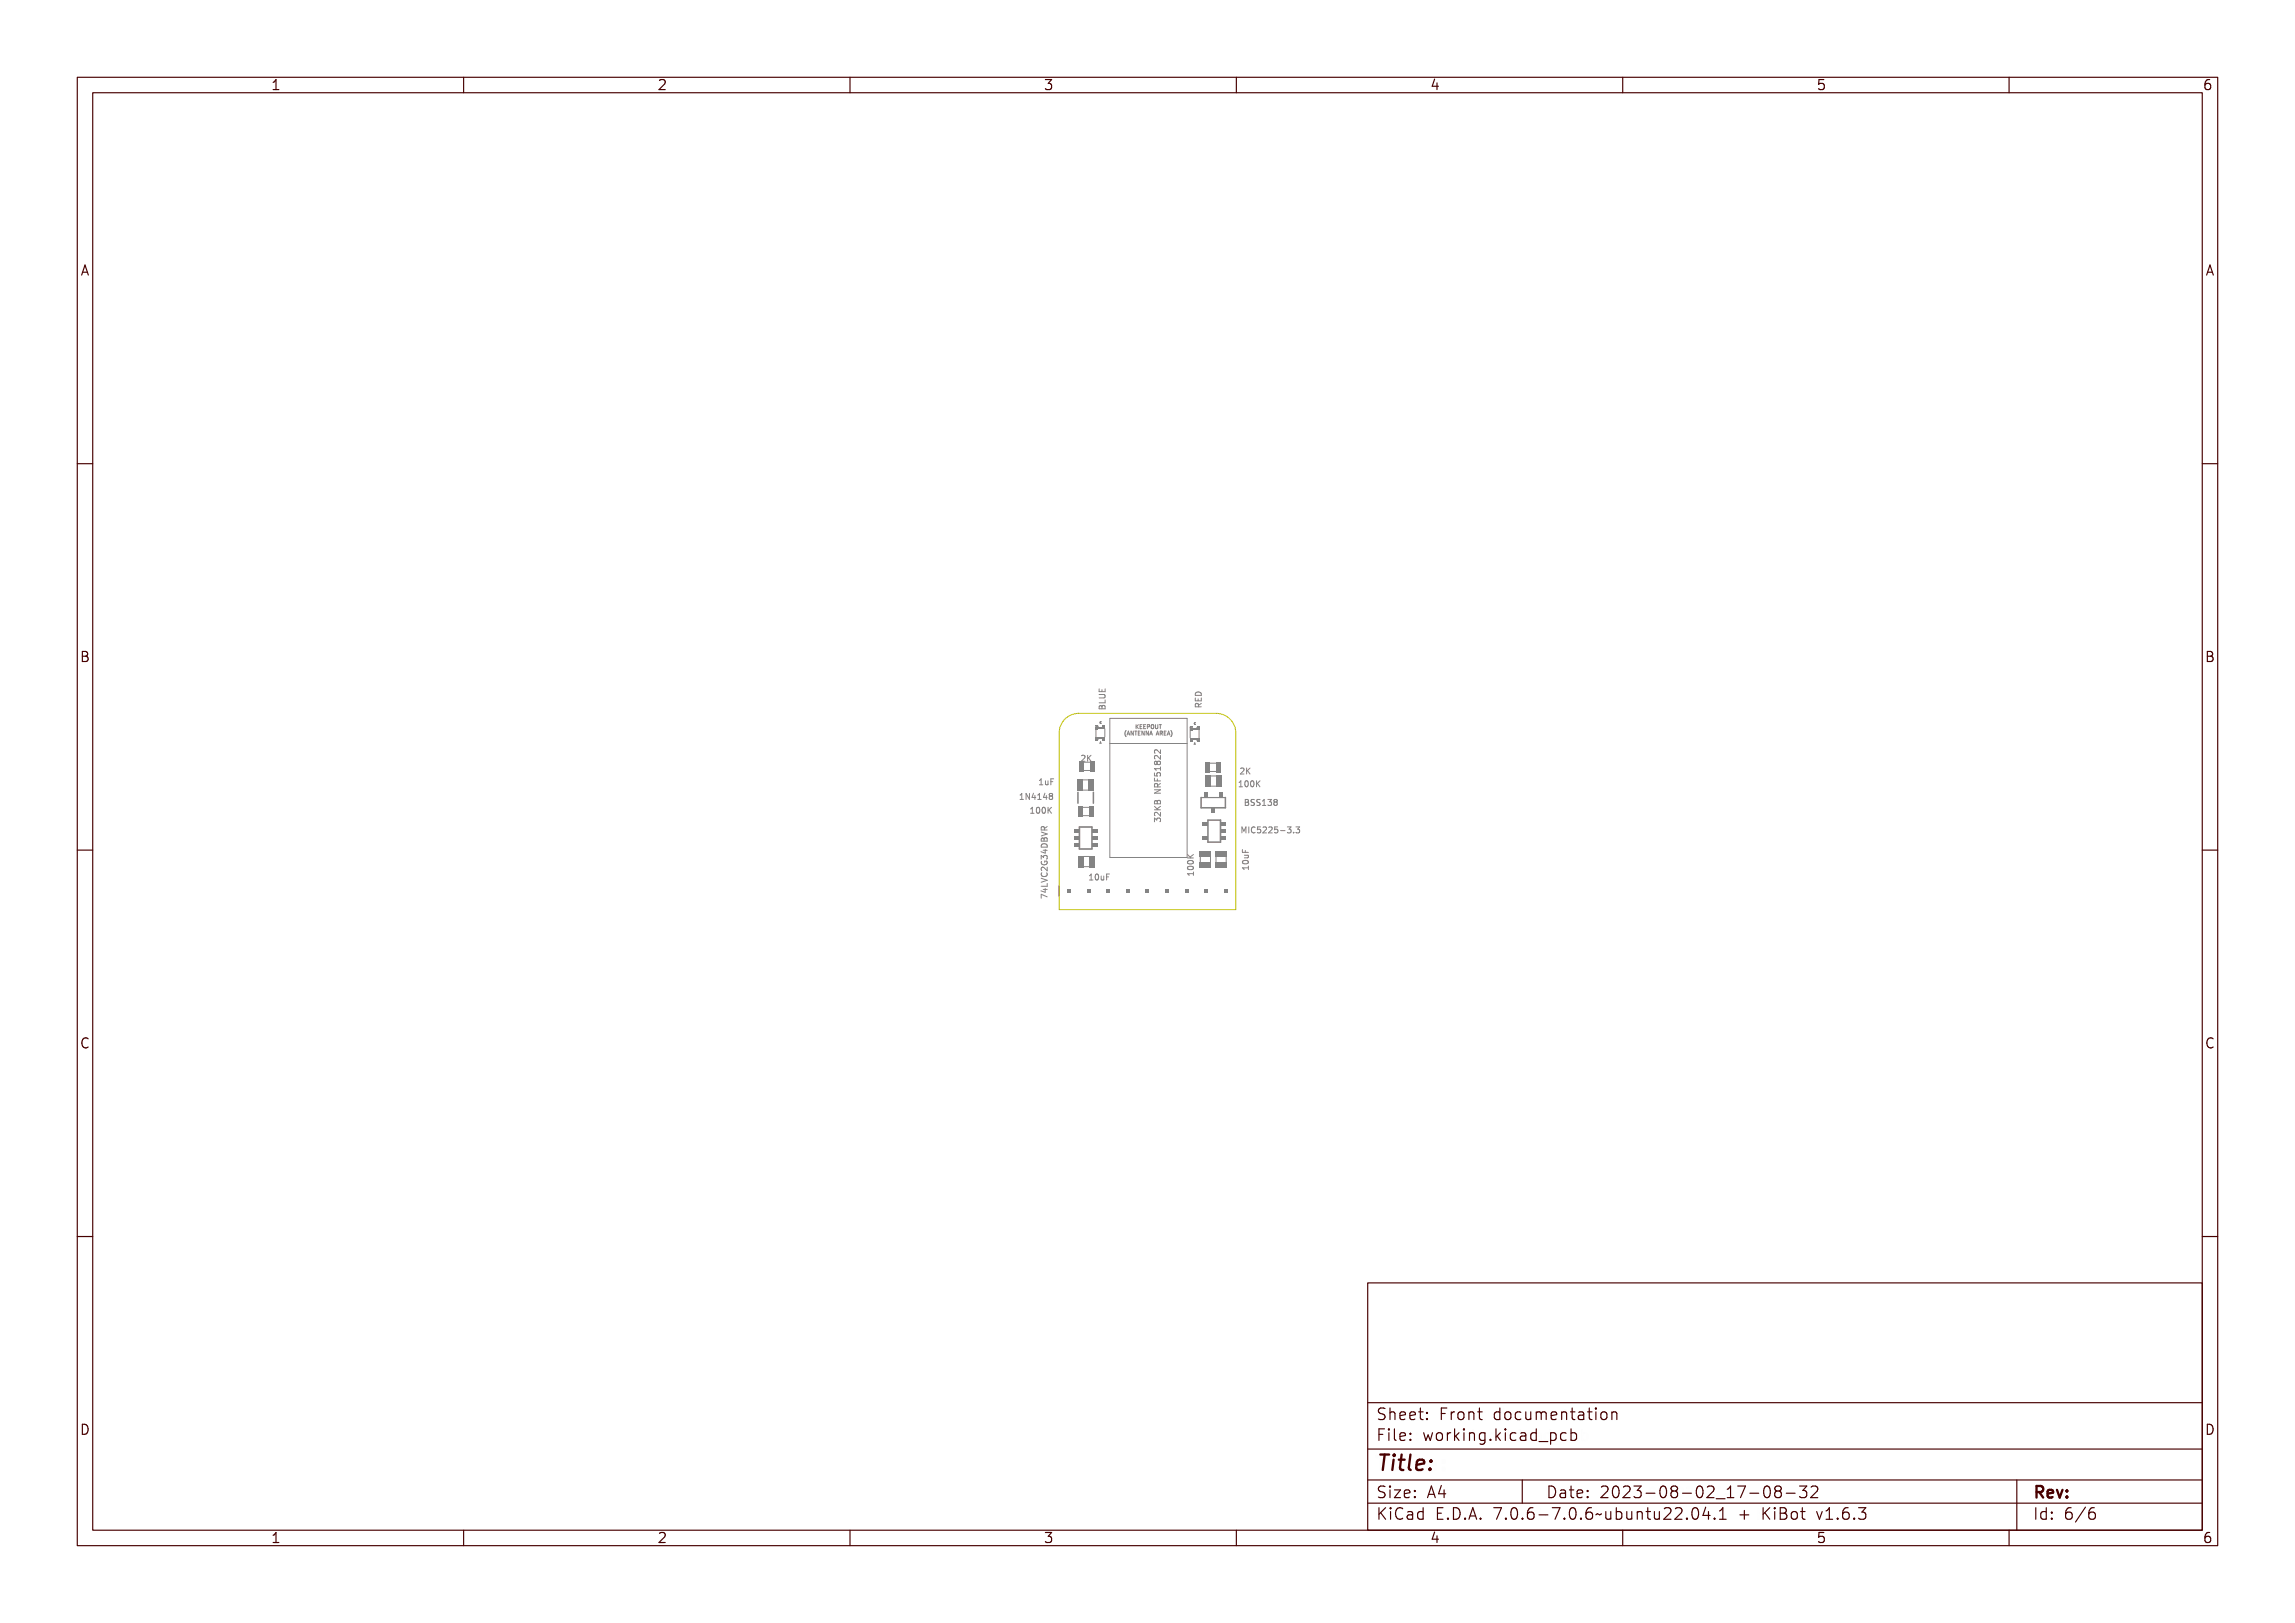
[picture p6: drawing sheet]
<svg xmlns="http://www.w3.org/2000/svg" width="297mm" height="210mm" viewBox="0 0 297 210" stroke-linecap="round" stroke-linejoin="round" font-family="sans-serif">
<defs><g id="words">
<text font-size="2.7" fill="#480000" x="178" y="190.3">Title:</text>
<g font-size="2" fill="#480000">
<text x="178" y="183.7">Sheet: Front documentation</text>
<text x="178" y="186.5">File: working.kicad_pcb</text>
<text x="178" y="193.9">Size: A4</text>
<text x="178" y="196.6">KiCad E.D.A. 7.0.6-7.0.6~ubuntu22.04.1 + KiBot v1.6.3</text>
<text x="200" y="193.9">Date: 2023-08-02_17-08-32</text>
<text x="263" y="196.6">Id: 6/6</text>
<text x="263" y="193.9">Rev:</text>
</g>
<g font-size="1.7" fill="#480000">
<text x="35" y="11.7">1</text>
<text x="85" y="11.7">2</text>
<text x="135" y="11.7">3</text>
<text x="185" y="11.7">4</text>
<text x="235" y="11.7">5</text>
<text x="285" y="11.7">6</text>
<text x="10.5" y="35.7">A</text>
<text x="285.5" y="35.7">A</text>
<text x="10.5" y="85.6">B</text>
<text x="285.5" y="85.6">B</text>
<text x="10.5" y="135.7">C</text>
<text x="285.5" y="135.7">C</text>
<text x="10.5" y="185.6">D</text>
<text x="285.5" y="185.6">D</text>
<text x="35" y="199.7">1</text>
<text x="85" y="199.7">2</text>
<text x="135" y="199.7">3</text>
<text x="185" y="199.7">4</text>
<text x="235" y="199.7">5</text>
<text x="285" y="199.7">6</text>
</g>
<g font-size="1" fill="#848484">
<text x="143" y="91.9" transform="rotate(-90 143 91.9)">BLUE</text>
<text x="155.5" y="91.7" transform="rotate(-90 155.5 91.7)">RED</text>
<text x="134.6" y="101.6">1uF</text>
<text x="139.8" y="98.5">2K</text>
<text x="160.2" y="101.8">100K</text>
<text x="160.4" y="100.2">2K</text>
<text x="132.7" y="103.5">1N4148</text>
<text x="133.8" y="105.3">100K</text>
<text x="150.2" y="106.5" transform="rotate(-90 150.2 106.5)">32KB NRF51822</text>
<text x="160.5" y="107.8">MIC5225-3.3</text>
<text x="160.9" y="104.2">BSS138</text>
<text x="140.8" y="113.9">10uF</text>
<text x="154.5" y="112.9" transform="rotate(-90 154.5 112.9)">100K</text>
<text x="161.6" y="112.7" transform="rotate(-90 161.6 112.7)">10uF</text>
<text x="135.6" y="114.9" transform="rotate(-90 135.6 114.9)">74LVC2G34DBVR</text>
</g>
<g font-size=".7" fill="#848484">
<text x="145.7" y="95.1">(ANTENNA AREA)</text>
<text x="147.2" y="94.3">KEEPOUT</text>
</g>
<g font-size=".3" fill="#848484">
<text x="142.3" y="93.6">C</text>
<text x="154.5" y="93.8">C</text>
<text x="142.3" y="96.2">A</text>
<text x="154.5" y="96.4">A</text>
</g>
</g></defs>
<g fill="none" stroke="#848484" stroke-width=".13">
<path d="M142.2 89.1v.4M142.3 91.1h.7v-.4v.5h-.7zM142.3 90.1h.5a.25 .25 0 0 1 .3 .3 .25 .25 0 0 1-.3 .2h-.5v-.1h.5a.14 .14 0 0 0 .2-.1 .14 .14 0 0 0-.2-.2h-.5zM142.3 89.5h.1v.3h.2v-.3h.1v.3h.3v-.3v.5h-.7zM142.3 91.4h.2l.1 .1a.21 .21 0 0 1 .3-.1 .21 .21 0 0 1 .1 .2v.2h-.7zM142.4 91.5h.2v.2h-.2zM142.7 91.5h.2l.1 .2h-.3zM143 89.1v.4M145.6 94.7v.5M146 94.6v.6a.42 .42 0 0 1 0-.6zM146.3 94.6h.1l.1 .5-.1-.1h-.1l-.2 .1zM146.3 94.7l.1 .3h-.1z"/>
<path d="M146.6 94.6h.1l.2 .5v-.5v.5h-.1l-.1-.4v.4h-.1zM147 94.6h.4l-.2 .1v.4h-.1v-.4zM147.2 93.8h.1v.2l.3-.2-.2 .2 .2 .3-.3-.2v.2h-.1zM147.5 94.6h.2l-.2 .1v.1h.2l-.2 .1v.2h.3h-.3zM147.7 93.8h.3l-.3 .1v.1h.2l-.2 .1v.2h.3h-.3zM147.8 94.6h.1l.2 .5v-.5h.1v.5h-.1l-.2-.4v.4h-.1zM148.1 93.8h.3l-.3 .1v.1h.3l-.3 .1v.2h.3h-.3zM148.3 94.6l.2 .5v-.5h.1v.5h-.1l-.2-.4v.4zM148.5 93.8h.1a.16 .16 0 0 1 .2 .2 .16 .16 0 0 1-.2 .1l-.1 .2zM148.6 93.9h.1v.1h-.1zM148.8 94.6h.1l.1 .5-.1-.1h-.2l-.1 .1zM148.8 94.7l.1 .3h-.1z"/>
<path d="M148.9 93.9l.1-.1a.25 .25 0 0 1 .2 .3 .25 .25 0 0 1-.2 .2l-.1-.1zM149 93.9a.21 .21 0 0 1 .1 .2 .21 .21 0 0 1-.1 .2zM149.3 93.8l.1 .4h.1v-.4l.1 .3a.16 .16 0 0 1-.1 .2 .16 .16 0 0 1-.2-.2zM149.5 99.8l.2-.1 .1 .1a.22 .22 0 0 1 .3 0 .22 .22 0 0 1 0 .3 .22 .22 0 0 1-.3-.1 .21 .21 0 0 1-.3 .1 .21 .21 0 0 1 0-.3zM149.5 99.2a.48 .48 0 0 1 .6 .2v-.3h.1v.4l-.4-.2a.19 .19 0 0 0-.2-.1 .19 .19 0 0 0 0 .3h-.1l-.1-.1zM149.5 98.5a.48 .48 0 0 1 .6 .3v-.3h.1v.4l-.4-.3a.18 .18 0 0 0-.2 0 .18 .18 0 0 0 0 .3h-.1l-.1-.1zM149.6 94.6h.1l.2 .5-.1-.1h-.2l-.1 .1zM149.7 94.7v.3h-.1zM149.7 93.8h.4l-.2 .1v.4h-.1v-.4zM149.9 94.6h.2a.14 .14 0 0 1 .1 .1 .14 .14 0 0 1-.1 .2l.2 .2-.2-.2-.2 .2zM150 94.7h.1v.2h-.1zM150.2 97.8v.4l-.6-.4-.2 .1v.3"/>
<path d="M150.2 97v.5l-.6-.5-.2 .2 .1 .3M150.4 94.6h.3l-.3 .1v.1h.2l-.2 .1v.2h.3h-.3zM150.9 94.6h.1l.1 .5-.1-.1h-.2l-.1 .1zM150.9 94.7l.1 .3h-.2zM151.2 94.6a.38 .38 0 0 1 0 .6l.1-.3zM151.6 94.7v.5M154.7 90.5h.1v.3h.2v-.3h.1v.3h.3v-.3h.1v.4h-.8zM154.8 91.2l.2-.1 .1 .2 .4-.3v.2l-.3 .2v.1h.3v.1h-.8zM154.8 89.9h.1a.38 .38 0 0 1 .5 0 .38 .38 0 0 1 .1 .5h-.8zM154.9 91.3h.2v.2h-.3zM154.9 90h.4l.1 .3h-.6zM132 103.4h.5"/>
<path d="M132 102.9l.2-.2v.7M132.8 102.8l.3-.1v.7h.1v.1h-.4v-.1h.2v-.6h-.2zM133.3 102.7h.2l.2 .6v-.6h.1v.8h-.1l-.3-.7v.7h-.1zM133.4 105.2h.4M133.5 104.6l-.1 .1M133.9 104.5h.3v.7h.1v.1h-.4v-.1h.2v-.6h-.2zM134.3 102.7h.1v.5h.1l-.1 .3h-.1v-.2h-.3zM134.3 102.8v.4h-.3zM134.5 104.6a.22 .22 0 0 1 .4 0v.3a.31 .31 0 0 1-.2 .4 .45 .45 0 0 1-.2-.7zM134.6 104.6a.31 .31 0 0 1 .2 .3 .31 .31 0 0 1-.2 .3l-.1-.3zM134.7 102.8l.2-.1v.7h.2v.1h-.4v-.1h.1v-.6h-.1zM134.8 100.9l.2-.1v.7h.2v.1h-.4v-.1h.1v-.6l-.1 .1z"/>
<path d="M134.8 114.3l.8 .3v.1l-.7-.2v.3h-.1zM134.8 113.8h.5l.1-.1v.1h.2v.1h-.2v.3h-.1l-.5-.3zM134.8 113.4h.7v-.3h.1v.4h-.8zM134.8 112.4l.8 .2v.2l-.8 .2v-.1l.7-.2-.7-.2zM134.8 109.4h.5l.1-.1v.1h.2v.1h-.2v.3h-.1l-.5-.3zM134.8 107.4l.8 .3v.1l-.8 .2v-.1l.7-.2-.7-.2zM134.8 111.8h.1v.1a.28 .28 0 0 0 .3 .3 .28 .28 0 0 0 .2-.4h.1a.35 .35 0 0 1 0 .5 .35 .35 0 0 1-.5 0l-.2-.2zM134.8 110.6h.1v.1a.29 .29 0 0 0 .3 .3 .29 .29 0 0 0 .3-.3h-.2v.1h-.1v-.2h.3a.34 .34 0 0 1 0 .4 .34 .34 0 0 1-.5 .1l-.2-.2zM134.8 111.3a.48 .48 0 0 1 .7 .3v-.4h.1v.5l-.4-.3a.18 .18 0 0 0-.3 0 .18 .18 0 0 0 0 .3l-.1-.1zM134.8 110.1l.2-.1 .2 .1a.23 .23 0 0 1 .3 0 .23 .23 0 0 1-.1 .3 .18 .18 0 0 0 .1-.2 .18 .18 0 0 0-.2-.1 .18 .18 0 0 0-.1 .2h-.1a.15 .15 0 0 0-.1-.2 .15 .15 0 0 0-.2 .1 .15 .15 0 0 0 .1 .2h-.1zM134.8 108.2l.3-.1 .1 .1a.21 .21 0 0 1 .2-.1 .21 .21 0 0 1 .2 .2v.3h-.8zM134.9 106.9h.2l.1 .1 .4-.2v.1l-.4 .2v.1h.4v.1h-.8z"/>
<path d="M134.9 113.9h.4v.2zM134.9 109.5h.4v.3zM134.9 108.8l.1-.1a.38 .38 0 0 1 .4 .1 .38 .38 0 0 1 .2 .4h-.8zM134.9 108.2h.2v.3h-.2zM134.9 107h.2l.1 .2h-.3zM134.9 108.9l.4-.1 .2 .3h-.6zM135.1 104.6a.22 .22 0 0 1 .4 0l.1 .3a.31 .31 0 0 1-.3 .4 .45 .45 0 0 1-.2-.7zM135.2 108.2h.2l.1 .3h-.3zM135.2 104.6a.31 .31 0 0 1 .3 .3 .31 .31 0 0 1-.3 .3v-.3zM135.3 115v.5l-.6-.2M135.4 101l.1 .4 .1 .1 .1-.1v-.4h.1v.6l-.1-.1a.18 .18 0 0 1-.2 .1 .18 .18 0 0 1-.1-.2zM135.5 102.7h.1v.5h.1l-.1 .3h-.1v-.2h-.3z"/>
<path d="M135.5 102.8v.4h-.2zM135.5 116l-.8-.3v.5M135.7 104.5h.1v.3l.3-.3h.1l-.3 .3 .3 .5h-.1l-.2-.4-.1 .4h-.1zM135.9 102.8a.21 .21 0 0 1 .4-.1 .21 .21 0 0 1-.1 .4 .22 .22 0 0 1 .1 .3 .22 .22 0 0 1-.4 0 .22 .22 0 0 1 .1-.3l-.1-.1zM136 100.8h.4v.1h-.3v.2h.3v.1h-.3v.4h-.1zM140.9 113.2l.3-.1v.7h.2v.1h-.4v-.1h.1v-.6l-.2 .1zM141.6 113.2a.22 .22 0 0 1 .3 0l.1 .3a.31 .31 0 0 1-.2 .4 .45 .45 0 0 1-.2-.7zM141.7 113.2a.31 .31 0 0 1 .2 .3 .31 .31 0 0 1-.2 .3l-.1-.3zM142.2 113.3h.1v.5h.1l.1-.1v-.4h.1v.6l-.1-.1a.18 .18 0 0 1-.2 .1 .18 .18 0 0 1-.1-.2zM142.8 113.1h.4v.1h-.3v.3h.3h-.3v.4h-.1zM149.5 104.6l.3 .3 .4-.3v.1l-.4 .3 .4 .1h-.7h.3l-.3-.4zM149.5 102.8h.7v.1l-.6 .3h.6v.1h-.7v-.1l.6-.3h-.6z"/>
<path d="M149.5 101.5v.4h.3v-.3h.1v.3h.3v.1h-.7zM149.5 101v.3h.2a.28 .28 0 0 1 .4-.3 .28 .28 0 0 1 .1 .4h-.1a.2 .2 0 0 0 0-.3 .2 .2 0 0 0-.2 0 .2 .2 0 0 0-.1 .3h-.3zM149.5 100.5h.6v-.2h.1v.4h-.1v-.1h-.6l.1 .1h-.1zM149.5 106l.2-.1 .1 .2a.23 .23 0 0 1 .4-.1 .23 .23 0 0 1-.1 .4 .18 .18 0 0 0 .1-.2 .18 .18 0 0 0-.2-.1 .18 .18 0 0 0-.2 .2 .15 .15 0 0 0-.1-.2 .15 .15 0 0 0-.2 0 .15 .15 0 0 0 .1 .2l-.1 .1zM149.5 105.4a.48 .48 0 0 1 .6 .3v-.4h.1v.5l-.4-.3a.18 .18 0 0 0-.2 0 .18 .18 0 0 0 0 .3h-.1l-.1-.2zM149.5 104.1h.2l.1 .1a.21 .21 0 0 1 .3-.2 .21 .21 0 0 1 .1 .3v.2h-.7zM149.5 102.3l.2-.1 .2 .1 .3-.2v.1l-.3 .3v.1h.3v.1h-.7zM149.6 104.2h.1l.1 .2h-.3zM149.6 102.3h.2v.3h-.3zM149.9 104.2h.2v.2h-.2zM153.7 112.5h.7v-.2h.1v.5h-.1v-.2h-.6l.1 .2h-.1zM153.7 110.4l.3 .3 .5-.3v.1l-.4 .3 .4 .1v.1h-.8v-.1h.4l-.4-.4z"/>
<path d="M153.8 113.1l.1 .2M153.8 111.8l.3-.1a.31 .31 0 0 1 .4 .3 .44 .44 0 0 1-.4 .2 .44 .44 0 0 1-.4-.2zM153.8 111.2l.3-.1a.31 .31 0 0 1 .4 .2 .44 .44 0 0 1-.4 .3 .44 .44 0 0 1-.4-.3zM153.8 111.9a.34 .34 0 0 1 .6 .1 .34 .34 0 0 1-.6-.1zM153.8 111.3a.34 .34 0 0 1 .6 .1 .34 .34 0 0 1-.6-.1zM154.4 112.8v.5M155.3 110.9v.7M156.7 110.8v.8M160.3 101.1h.3v.6h.1v.1h-.4v-.1h.2v-.5h-.2zM160.6 107h.1l.1 .4 .2-.4h.1v.8h-.1v-.7l-.1 .4h-.1l-.1-.4v.7h-.1zM160.8 112.3h.7v-.2h.1v.4h-.1v-.1h-.6l.1 .2h-.1zM160.8 110.3h.1v.3h.2v-.3h.1v.3h.4v.1h-.8z"/>
<path d="M160.9 111.6l.3-.1a.31 .31 0 0 1 .4 .3 .44 .44 0 0 1-.4 .2 .44 .44 0 0 1-.4-.2zM160.9 111.7a.34 .34 0 0 1 .6 .1 .34 .34 0 0 1-.6-.1zM160.9 101.2a.22 .22 0 0 1 .4 0l.1 .3a.31 .31 0 0 1-.3 .4 .45 .45 0 0 1-.2-.7zM161 110.9h.6l-.1 .1a.18 .18 0 0 1 .1 .2 .18 .18 0 0 1-.2 .1h-.4v-.1h.5v-.2h-.5zM161 103.5h.3a.18 .18 0 0 1 .2 .1 .18 .18 0 0 1-.1 .2 .21 .21 0 0 1 .1 .3 .21 .21 0 0 1-.2 .1h-.3zM161.1 101.2a.31 .31 0 0 1 .2 .3 .31 .31 0 0 1-.2 .3l-.1-.3zM161.1 103.9h.2a.14 .14 0 0 1 .1 .1 .14 .14 0 0 1-.1 .2h-.2zM161.1 103.6h.1a.12 .12 0 0 1 .2 .1 .12 .12 0 0 1-.2 .1h-.1zM161.2 107h.5v.1h-.2v.6h.2v.1h-.5v-.1h.2v-.6h-.2zM161.6 101.2a.22 .22 0 0 1 .3 0l.1 .3a.31 .31 0 0 1-.3 .4 .45 .45 0 0 1-.1-.7zM161.7 101.2a.31 .31 0 0 1 .2 .3 .31 .31 0 0 1-.2 .3l-.1-.3zM161.7 103.5h.2h.2l-.1 .1a.14 .14 0 0 0-.2 0 .14 .14 0 0 0 .1 .2 .24 .24 0 0 1 .2 .2 .24 .24 0 0 1-.2 .3 .24 .24 0 0 1-.2-.2 .18 .18 0 0 0 .2 .1 .18 .18 0 0 0 .1-.3 .24 .24 0 0 1-.3-.1 .24 .24 0 0 1 0-.3z"/>
<path d="M161.9 107.1l.2-.1 .2 .1v.1l-.1-.1a.28 .28 0 0 0-.3 .4 .28 .28 0 0 0 .4 .2v.1a.35 .35 0 0 1-.4-.1 .35 .35 0 0 1-.1-.4zM162.1 101.1h.1v.3l.3-.3h.2l-.3 .3 .3 .4h-.2l-.2-.3-.1 .3h-.1zM162.3 103.5h.3h.1v.1a.15 .15 0 0 0-.3 0 .14 .14 0 0 0 .1 .2 .24 .24 0 0 1 .2 .2 .24 .24 0 0 1-.1 .3 .24 .24 0 0 1-.3-.2 .18 .18 0 0 0 .2 .1 .18 .18 0 0 0 .1-.3 .24 .24 0 0 1-.3-.1 .24 .24 0 0 1 0-.3zM162.5 107h.4v.1h-.3v.2a.28 .28 0 0 1 .3 .4 .28 .28 0 0 1-.4 .1v-.1a.2 .2 0 0 0 .2 0 .2 .2 0 0 0 .1-.2 .2 .2 0 0 0-.3-.1zM162.7 101.4l.4 .4M162.9 103.5h.3v.7h.2h-.4h.1v-.6h-.2zM163.1 101l-.5 .5M163.1 107.1a.27 .27 0 0 1 .4 0 .27 .27 0 0 1-.1 .4l-.2 .2h.3v.1h-.4l.2-.4a.18 .18 0 0 0 .1-.3 .18 .18 0 0 0-.3 .1zM163.5 103.5a.23 .23 0 0 1 .4 0 .23 .23 0 0 1-.1 .3 .23 .23 0 0 1 .1 .4 .23 .23 0 0 1-.4-.1 .18 .18 0 0 0 .2 .1 .18 .18 0 0 0 .1-.2 .18 .18 0 0 0-.2-.1v-.1a.15 .15 0 0 0 .2-.1 .15 .15 0 0 0 0-.2 .15 .15 0 0 0-.2 .1zM163.7 107.1a.27 .27 0 0 1 .4 0 .27 .27 0 0 1-.1 .4l-.2 .2h.4v.1h-.5l.3-.4a.19 .19 0 0 0 0-.3 .19 .19 0 0 0-.3 .1zM164.2 103.5a.21 .21 0 0 1 .3 0 .21 .21 0 0 1 0 .3 .22 .22 0 0 1 0 .4 .22 .22 0 0 1-.3 0 .22 .22 0 0 1 .1-.4l-.1-.1zM164.4 107h.3v.1h-.3v.2a.28 .28 0 0 1 .4 .4 .28 .28 0 0 1-.5 .1v-.1a.2 .2 0 0 0 .3 0 .2 .2 0 0 0 0-.2 .2 .2 0 0 0-.2-.1z"/>
<path d="M164.9 103.5h.4v.1l-.2 .2M164.9 103.7l.1 .1M165 103.8h.1M165 103.8h-.1M165.1 107.5h.2v.1h-.2zM165.1 103.8l.2 .1v.2l-.4 .1M165.6 107.1a.23 .23 0 0 1 .3 0 .23 .23 0 0 1 0 .3 .23 .23 0 0 1 0 .4 .23 .23 0 0 1-.3-.1 .18 .18 0 0 0 .2 .1 .18 .18 0 0 0 .1-.2 .18 .18 0 0 0-.2-.2 .15 .15 0 0 0 .2-.1 .15 .15 0 0 0-.1-.2 .15 .15 0 0 0-.2 0zM166.4 107.6h.1v.2h-.1zM166.8 107.1a.23 .23 0 0 1 .4 0 .23 .23 0 0 1-.1 .3 .23 .23 0 0 1 .1 .4 .23 .23 0 0 1-.4-.1 .18 .18 0 0 0 .2 .1 .18 .18 0 0 0 .2-.2 .18 .18 0 0 0-.3-.2 .15 .15 0 0 0 .2-.1 .15 .15 0 0 0 0-.2 .15 .15 0 0 0-.2 0zM167.7 107h.5l-.3 .3 .3 .1v.3l-.2 .1-.3-.1"/>
<circle cx="149.6" cy="99.9" r=".13"/>
<circle cx="150" cy="99.9" r=".15"/>
<circle cx="134.7" cy="104.9" r=".07"/>
<circle cx="135.3" cy="104.9" r=".07"/>
<circle cx="136.1" cy="102.9" r=".13"/>
<circle cx="136.1" cy="103.3" r=".15"/>
<circle cx="141.8" cy="113.5" r=".07"/>
<circle cx="154.1" cy="111.3" r=".07"/>
<circle cx="154.1" cy="112" r=".07"/>
<circle cx="161.1" cy="101.5" r=".07"/>
<circle cx="161.2" cy="111.8" r=".07"/>
<circle cx="161.7" cy="101.5" r=".07"/>
<circle cx="164.4" cy="103.7" r=".13"/>
<circle cx="164.4" cy="104" r=".15"/>
</g>
<g fill="#848484">
<path d="M155.3 110.1h1.4v.8h-1.4z" fill-rule="evenodd"/>
<path d="M155.3 111.6h1.4v.7h-1.4z" fill-rule="evenodd"/>
</g>
<path d="M156.6 101.7h.8M156.6 100.4h.8" fill="none" stroke="#848484" stroke-width=".13"/>
<g fill="#848484">
<path d="M157.4 100.3h.7v1.5h-.7z" fill-rule="evenodd"/>
<path d="M155.9 100.3h.8v1.5h-.8z" fill-rule="evenodd"/>
</g>
<path d="M139.5 102.5v1.4M141.5 102.5v1.4M155.4 103.2v1.3h3.2v-1.3" fill="none" stroke="#848484" stroke-width=".2"/>
<path d="M155.4 103.2h3.2" fill="none" stroke="#848484" stroke-width=".15"/>
<g fill="#848484">
<path d="M157.7 102.6h.5v.5h-.5z" fill-rule="evenodd"/>
<path d="M156.8 104.6h.4v.6h-.4z" fill-rule="evenodd"/>
<path d="M155.8 102.6h.5v.5h-.5z" fill-rule="evenodd"/>
</g>
<path d="M143.6 93h10v18h-10zM143.6 96.2h10M157.4 110.9v.7M158.7 110.8v.8" fill="none" stroke="#848484" stroke-width=".13"/>
<g fill="#848484">
<path d="M157.3 110.1h1.5v.8h-1.5z" fill-rule="evenodd"/>
<path d="M157.3 111.6h1.5v.7h-1.5z" fill-rule="evenodd"/>
</g>
<path d="M137.1 114.7v1.2" fill="none" stroke="#848484" stroke-width=".2"/>
<g fill="#848484">
<path d="M138.1 115h.5v.5h-.5z" fill-rule="evenodd"/>
<path d="M140.6 115h.5v.5h-.5z" fill-rule="evenodd"/>
<path d="M143.2 115h.5v.5h-.5z" fill-rule="evenodd"/>
<path d="M145.7 115h.5v.5h-.5z" fill-rule="evenodd"/>
<path d="M148.2 115h.6v.5h-.6z" fill-rule="evenodd"/>
<path d="M150.8 115h.5v.5h-.5z" fill-rule="evenodd"/>
<path d="M153.3 115h.5v.5h-.5z" fill-rule="evenodd"/>
<path d="M155.9 115h.5v.5h-.5z" fill-rule="evenodd"/>
<path d="M158.4 115h.5v.5h-.5z" fill-rule="evenodd"/>
</g>
<path d="M156.3 106.1h1.6v2.9h-1.6z" fill="none" stroke="#848484" stroke-width=".2"/>
<g fill="#848484">
<path d="M155.6 108.2h.7v.5h-.7z" fill-rule="evenodd"/>
<path d="M158 108.2h.6v.5h-.6z" fill-rule="evenodd"/>
<path d="M158 107.3h.6v.5h-.6z" fill-rule="evenodd"/>
<path d="M155.6 106.3h.7v.5h-.7z" fill-rule="evenodd"/>
<path d="M158 106.3h.6v.5h-.6z" fill-rule="evenodd"/>
</g>
<g fill="none" stroke="#848484" stroke-width=".13">
<path d="M154 94v1.5M154.2 95.9a.35 .35 0 0 1 .4-.3 .35 .35 0 0 1 .3 .3M154.2 94a.35 .35 0 0 0 .4 .3 .35 .35 0 0 0 .3-.3M155.2 94.4v1.1"/>
<circle cx="154.1" cy="94.1" r=".1"/>
</g>
<g fill="#848484">
<path d="M154 94h.3h-.3z" fill-rule="evenodd"/>
<path d="M154 95.5h.3v.5h-.3z" fill-rule="evenodd"/>
<path d="M154 94.2h.3v.3h-.3z" fill-rule="evenodd"/>
<path d="M154.3 94.2h.1v.3h-.1z" fill-rule="evenodd"/>
<path d="M154.3 95.5h.1v.2h-.1z" fill-rule="evenodd"/>
<path d="M154.4 94.3h.4v.2h-.4z" fill-rule="evenodd"/>
<path d="M154.4 95.5h.4v.1h-.4z" fill-rule="evenodd"/>
<path d="M154.8 94.2h.1v.3h-.1z" fill-rule="evenodd"/>
<path d="M154.8 95.5h.1v.2h-.1z" fill-rule="evenodd"/>
<path d="M154.9 94h.3v.5h-.3z" fill-rule="evenodd"/>
<path d="M154.9 95.5h.3v.5h-.3z" fill-rule="evenodd"/>
</g>
<path d="M156.5 98.8h1M156.5 99.8h1" fill="none" stroke="#848484" stroke-width=".13"/>
<g fill="#848484">
<path d="M156 98.6h.6v1.3h-.6z" fill-rule="evenodd"/>
<path d="M157.4 98.6h.6v1.3h-.6z" fill-rule="evenodd"/>
</g>
<g fill="none" stroke="#848484" stroke-width=".13">
<path d="M141.8 93.9v1.4M142.1 95.8a.35 .35 0 0 1 .3-.3 .35 .35 0 0 1 .4 .3M142.1 93.9a.35 .35 0 0 0 .3 .3 .35 .35 0 0 0 .4-.3M143 94.3v1.1"/>
<circle cx="142" cy="94" r=".1"/>
</g>
<g fill="#848484">
<path d="M141.8 93.8h.3v.1h-.3z" fill-rule="evenodd"/>
<path d="M141.8 95.3h.3v.5h-.3z" fill-rule="evenodd"/>
<path d="M141.8 94.1h.3v.2h-.3z" fill-rule="evenodd"/>
<path d="M142.1 94.1h.1v.2h-.1z" fill-rule="evenodd"/>
<path d="M142.1 95.3h.1v.3h-.1z" fill-rule="evenodd"/>
<path d="M142.2 94.2h.4v.1h-.4z" fill-rule="evenodd"/>
<path d="M142.2 95.3h.4v.2h-.4z" fill-rule="evenodd"/>
<path d="M142.6 94.1h.1v.2h-.1z" fill-rule="evenodd"/>
<path d="M142.6 95.3h.1v.3h-.1z" fill-rule="evenodd"/>
<path d="M142.7 93.8h.3v.5h-.3z" fill-rule="evenodd"/>
<path d="M142.7 95.3h.3v.5h-.3z" fill-rule="evenodd"/>
</g>
<path d="M140 104.5h1M140 105.5h1" fill="none" stroke="#848484" stroke-width=".13"/>
<g fill="#848484">
<path d="M139.5 104.4h.6v1.3h-.6z" fill-rule="evenodd"/>
<path d="M140.9 104.4h.6v1.3h-.6z" fill-rule="evenodd"/>
</g>
<path d="M140.1 102.2h.8M140.1 100.9h.8" fill="none" stroke="#848484" stroke-width=".13"/>
<g fill="#848484">
<path d="M140.8 100.9h.8v1.4h-.8z" fill-rule="evenodd"/>
<path d="M139.4 100.9h.7v1.4h-.7z" fill-rule="evenodd"/>
</g>
<path d="M139.7 107h1.6v2.9h-1.6z" fill="none" stroke="#848484" stroke-width=".2"/>
<g fill="#848484">
<path d="M141.3 107.2h.7v.5h-.7z" fill-rule="evenodd"/>
<path d="M139 107.2h.7v.5h-.7z" fill-rule="evenodd"/>
<path d="M141.3 108.2h.7v.5h-.7z" fill-rule="evenodd"/>
<path d="M139 108.2h.7v.5h-.7z" fill-rule="evenodd"/>
<path d="M141.3 109.1h.7v.5h-.7z" fill-rule="evenodd"/>
<path d="M139 109.1h.7v.5h-.7z" fill-rule="evenodd"/>
</g>
<path d="M140.1 99.7h1" fill="none" stroke="#848484" stroke-width=".13"/>
<g fill="#848484">
<path d="M139.6 98.5h.6v1.3h-.6z" fill-rule="evenodd"/>
<path d="M141 98.5h.6v1.3h-.6z" fill-rule="evenodd"/>
</g>
<path d="M140.2 112.1h.8M140.2 110.8h.8" fill="none" stroke="#848484" stroke-width=".13"/>
<g fill="#848484">
<path d="M141 110.8h.7v1.4h-.7z" fill-rule="evenodd"/>
<path d="M139.5 110.8h.8v1.4h-.8z" fill-rule="evenodd"/>
</g>
<path d="M137.6 93.3a2.54 2.54 0 0 1 2-1h17.8a2.54 2.54 0 0 1 2.5 2.5v22.9h-22.8v-22.9v-.5z" fill="none" stroke="#c2c200" stroke-width=".13"/>
<g fill="none" stroke="#480000" stroke-width=".15">
<path d="M10 10h277v190h-277zM12 12h273v186h-273zM60 10v2M110 10v2M160 10v2M210 10v2M260 10v2M10 60h2M285 60h2M10 110h2M285 110h2M10 160h2"/>
<path d="M285 160h2M177 166h108v32h-108zM60 198v2M110 198v2M160 198v2M177 181.5h108M177 187.5h108M177 191.5h108M177 194.5h108M178.1 195.2h.2v.6l.6-.6h.3l-.6 .6 .6 .8h-.2l-.5-.7-.2 .2v.5h-.2zM178.2 185h.9v.2h-.7v.4h.6v.2h-.6v.7h-.2zM178.3 182.4l.5-.1h.2v.2a.34 .34 0 0 0-.4-.1 .34 .34 0 0 0-.2 .4 .62 .62 0 0 1 .6 .7 .71 .71 0 0 1-.8 .2v-.2a.4 .4 0 0 0 .4 .1 .4 .4 0 0 0 .3-.3l-.4-.2a.4 .4 0 0 1-.3-.3 .4 .4 0 0 1 .1-.4z"/>
<path d="M178.3 192.5l.5-.1h.2v.2a.34 .34 0 0 0-.4-.1 .34 .34 0 0 0-.2 .4 .62 .62 0 0 1 .6 .7 .71 .71 0 0 1-.8 .2v-.2a.4 .4 0 0 0 .4 .1 .4 .4 0 0 0 .3-.3l-.4-.2a.4 .4 0 0 1-.3-.3 .4 .4 0 0 1 .1-.4zM179.4 182.2h.2v.6a.35 .35 0 0 1 .4-.1 .35 .35 0 0 1 .2 .4v.6h-.2v-.8l-.2-.1a.28 .28 0 0 0-.2 .3v.6h-.2zM179.5 185.4h.4v.9h.4v.2h-.9v-.2h.3v-.8h-.2zM179.5 192.8h.4v.9h.4v.1h-.9v-.1h.3v-.8h-.2zM179.5 195.6h.4v.9h.4v.1h-.9v-.1h.3v-.8h-.2zM179.7 184.9h.2v.3h-.2zM179.7 192.3h.2v.3h-.2zM179.7 195.1h.2v.3h-.2zM180.6 184.9h.4v1.3l.1 .1h.3v.2a.4 .4 0 0 1-.5-.4v-1h-.3zM180.6 192.8h.8v.1l-.6 .8h.6v.1h-.8v-.1l.6-.8h-.6zM180.7 182.8a.49 .49 0 0 1 .6-.1 .49 .49 0 0 1 .2 .5h-.8a.42 .42 0 0 0 .3 .4 .42 .42 0 0 0 .4-.1v.2a.6 .6 0 0 1-.8-.1 .6 .6 0 0 1 .1-.8zM180.7 195.4l.3-.2h.2h.3v.2a.43 .43 0 0 0-.6 0 .43 .43 0 0 0-.2 .5 .43 .43 0 0 0 .2 .5 .43 .43 0 0 0 .6 0v.2a.62 .62 0 0 1-.7 0 .62 .62 0 0 1-.3-.7z"/>
<path d="M180.8 182.9l.2-.1a.27 .27 0 0 1 .3 .3h-.6zM181.8 195.6a.5 .5 0 0 1 .6-.1 .5 .5 0 0 1 .2 .5v.6h-.1v-.1a.38 .38 0 0 1-.5 .2 .38 .38 0 0 1-.2-.5 .38 .38 0 0 1 .4-.2h.3a.35 .35 0 0 0-.3-.4 .35 .35 0 0 0-.4 .2zM181.9 182.8a.49 .49 0 0 1 .6-.1 .49 .49 0 0 1 .2 .5h-.8a.42 .42 0 0 0 .3 .4 .42 .42 0 0 0 .5-.1v.2a.6 .6 0 0 1-.9-.1 .6 .6 0 0 1 .1-.8zM181.9 185.5a.49 .49 0 0 1 .6-.1 .49 .49 0 0 1 .2 .5h-.8a.42 .42 0 0 0 .3 .4 .42 .42 0 0 0 .5-.1v.2a.6 .6 0 0 1-.9-.1 .6 .6 0 0 1 .1-.8zM181.9 192.9a.49 .49 0 0 1 .6-.1 .49 .49 0 0 1 .2 .5h-.8a.42 .42 0 0 0 .3 .4 .42 .42 0 0 0 .5-.1v.2a.6 .6 0 0 1-.9-.1 .6 .6 0 0 1 .1-.8zM182 196.2l.5-.1a.31 .31 0 0 1-.2 .4 .31 .31 0 0 1-.4-.1zM182 182.9l.2-.1a.27 .27 0 0 1 .3 .3h-.6zM182 185.6l.2-.1a.27 .27 0 0 1 .3 .3h-.6zM182 193l.2-.1a.27 .27 0 0 1 .3 .3h-.6zM183 195.7l.4-.2 .2 .2v-.6h.2v1.5h-.2v-.1a.42 .42 0 0 1-.5 .1 .42 .42 0 0 1-.2-.5zM183.2 195.8a.23 .23 0 0 1 .4 0v.3a.33 .33 0 0 1-.2 .4 .48 .48 0 0 1-.2-.7zM183.2 182.3h.2v.4h.4v.1h-.4v.7l.1 .1h.3v.1a.41 .41 0 0 1-.6-.3v-.6h-.3v-.1h.3z"/>
<path d="M183.3 185.4h.2v.3h-.2zM183.3 186.2h.2v.3h-.2zM183.3 192.8h.2v.3h-.2zM183.3 193.6h.2v.2h-.2zM184.5 182.7h.2v.3h-.2zM184.5 183.5h.2v.2h-.2zM185.2 185.4h.2l.2 .8 .1-.5h.2l.2 .5 .1-.8h.2l-.2 1.1h-.2l-.2-.7-.2 .7h-.1zM185.4 195.2h.9v.2h-.7v.4h.6v.2h-.6v.5h.7v.1h-.9zM185.7 192.4h.2l.5 1.4h-.2l-.1-.3h-.5l-.1 .3h-.2zM185.8 192.6l.2 .7h-.4zM186.6 182.3h.9v.2h-.7v.4h.6v.2h-.6v.6h-.2zM186.7 185.5a.56 .56 0 0 1 .8 .2 .56 .56 0 0 1-.3 .7 .57 .57 0 0 1-.6-.2 .57 .57 0 0 1 .1-.7z"/>
<path d="M186.8 185.6a.26 .26 0 0 1 .3-.1 .26 .26 0 0 1 .2 .2v.2a.33 .33 0 0 1-.3 .4l-.2-.2zM186.9 196.4h.2v.2h-.2zM187.1 192.4h.2v.9h.2v.2h-.2v.3h-.2v-.3h-.6v-.2zM187.1 192.6v.7h-.4zM187.8 195.2a.76 .76 0 0 1 .9 .7 .76 .76 0 0 1-.9 .7zM188 195.4a.5 .5 0 0 1 .5 .2 .5 .5 0 0 1 0 .5 .39 .39 0 0 1-.5 .4zM188 182.7h.2v.2a.41 .41 0 0 1 .6-.2v.2a.37 .37 0 0 0-.5-.1 .37 .37 0 0 0-.1 .4v.5h-.2zM188 185.4h.2v.2a.41 .41 0 0 1 .6-.2v.2a.37 .37 0 0 0-.5-.1 .37 .37 0 0 0-.1 .4v.6h-.2zM189.1 184.9h.1v.9l.5-.4h.2l-.4 .4 .5 .7h-.2l-.4-.6-.2 .1v.5h-.1zM189.1 182.8a.56 .56 0 0 1 .8 .2 .56 .56 0 0 1-.3 .7 .57 .57 0 0 1-.6-.2 .57 .57 0 0 1 .1-.7zM189.2 182.9a.26 .26 0 0 1 .3-.1 .26 .26 0 0 1 .2 .2v.2a.33 .33 0 0 1-.3 .4l-.2-.2zM189.3 196.4h.3v.2h-.3z"/>
<path d="M190.2 182.7h.2v.1a.35 .35 0 0 1 .4-.1 .35 .35 0 0 1 .3 .4v.6h-.2v-.8l-.2-.1a.28 .28 0 0 0-.3 .3v.6h-.2zM190.3 185.4h.4v.9h.4v.2h-.9v-.2h.4v-.8h-.3zM190.5 195.2h.3l.4 1.4h-.2l-.1-.3h-.5l-.1 .3h-.2zM190.6 184.9h.1v.3h-.1zM190.6 195.4l.2 .7h-.4zM191.4 185.4h.2v.1a.35 .35 0 0 1 .4-.1 .35 .35 0 0 1 .3 .4v.7h-.2v-.9l-.2-.1a.28 .28 0 0 0-.3 .3v.7h-.2zM191.7 182.3h.1v.4h.4v.1h-.4v.7l.1 .1h.3v.1a.41 .41 0 0 1-.5-.3v-.6h-.3v-.1h.3zM191.7 196.4h.3v.2h-.3zM192.7 185.5l.3-.2 .3 .2v-.1h.2v1a.53 .53 0 0 1-.8 .4v-.2a.36 .36 0 0 0 .4 .1 .36 .36 0 0 0 .2-.4l-.2 .1a.51 .51 0 0 1-.5-.2 .51 .51 0 0 1 0-.5zM192.8 185.6a.25 .25 0 0 1 .3-.1 .25 .25 0 0 1 .2 .2v.2a.32 .32 0 0 1-.3 .4 .47 .47 0 0 1-.2-.7zM193.8 195.2h.9l-.5 1.4h-.2l.5-1.2h-.7zM193.9 182.8l.3-.2 .3 .2v-.6h.2v1.5h-.2v-.1a.42 .42 0 0 1-.6 .1 .42 .42 0 0 1-.1-.5z"/>
<path d="M194.1 182.8a.42 .42 0 0 1 .4 .4 .42 .42 0 0 1-.3 .4 .48 .48 0 0 1-.1-.8zM194.1 186.2h.3v.3h-.3zM195.1 184.9h.2v.9l.4-.4h.3l-.5 .4 .5 .7h-.2l-.4-.6-.1 .1v.5h-.2zM195.1 182.8a.56 .56 0 0 1 .8 .2 .56 .56 0 0 1-.3 .7 .57 .57 0 0 1-.6-.2 .57 .57 0 0 1 .1-.7zM195.2 182.9a.26 .26 0 0 1 .3-.1 .26 .26 0 0 1 .2 .2v.2a.33 .33 0 0 1-.3 .4l-.2-.2zM195.3 196.4h.3v.2h-.3zM196.3 185.4h.5v.9h.3v.2h-.9v-.2h.4v-.8h-.3zM196.3 195.4a.45 .45 0 0 1 .5-.2 .45 .45 0 0 1 .3 .5v.2a.51 .51 0 0 1-.2 .6 .51 .51 0 0 1-.6 0l-.1-.6zM196.4 182.8l.5-.2 .2 .1v.2a.4 .4 0 0 0-.6 0 .4 .4 0 0 0 0 .6 .4 .4 0 0 0 .6 0v.2a.58 .58 0 0 1-.8-.1 .58 .58 0 0 1 .1-.8zM196.5 195.4a.39 .39 0 0 1 .4 .5v.2a.29 .29 0 0 1-.3 .4 .29 .29 0 0 1-.2-.4v-.5zM196.6 184.9h.2v.3h-.2zM197 191.5v3"/>
<path d="M197.4 182.7h.2v.8l.2 .1a.28 .28 0 0 0 .3-.3v-.6h.2v1h-.2v-.1a.35 .35 0 0 1-.4 .2 .35 .35 0 0 1-.3-.5zM197.6 185.5l.5-.2 .2 .1v.2a.4 .4 0 0 0-.6 0 .4 .4 0 0 0 0 .6 .4 .4 0 0 0 .6 0v.2a.58 .58 0 0 1-.8-.1 .58 .58 0 0 1 .1-.8zM197.7 196.4h.3v.2h-.3zM198.6 182.7h.1a.21 .21 0 0 1 .2-.1 .21 .21 0 0 1 .2 .2l.2-.2 .1 .1a1.27 1.27 0 0 1 .2 1h-.2v-.8l-.1-.1-.2 .1v.8h-.1v-.8l-.2-.1-.1 .1v.8h-.1zM198.7 185.4a.5 .5 0 0 1 .5-.1 .5 .5 0 0 1 .3 .5v.7h-.2v-.2a.38 .38 0 0 1-.5 .2 .38 .38 0 0 1-.2-.5 .38 .38 0 0 1 .5-.2h.2a.35 .35 0 0 0-.3-.4 .35 .35 0 0 0-.3 .2zM198.7 195.4l.3-.2h.2h.2v.2a.43 .43 0 0 0-.5 0 .43 .43 0 0 0-.1 .5 .44 .44 0 0 1 .6-.1 .44 .44 0 0 1 .1 .6 .47 .47 0 0 1-.6 .3 .47 .47 0 0 1-.3-.5v-.5zM198.8 186l.5-.1a.31 .31 0 0 1-.1 .4 .31 .31 0 0 1-.4-.1zM198.9 195.9a.3 .3 0 0 1 .4 .3 .3 .3 0 0 1-.4 .2l-.1-.2zM199.9 185.5l.3-.2 .3 .2v-.6h.2v1.6h-.2v-.2a.42 .42 0 0 1-.5 .1 .42 .42 0 0 1-.2-.5zM199.9 182.8a.49 .49 0 0 1 .6-.1 .49 .49 0 0 1 .2 .5h-.7a.42 .42 0 0 0 .2 .4 .42 .42 0 0 0 .5-.1v.2a.6 .6 0 0 1-.8-.1 .6 .6 0 0 1 0-.8zM200 196h.5v.2h-.5zM200 185.6a.23 .23 0 0 1 .4 0l.1 .3a.33 .33 0 0 1-.3 .4 .48 .48 0 0 1-.2-.7z"/>
<path d="M200.1 182.9l.2-.1a.27 .27 0 0 1 .3 .3h-.6zM200.1 192.4a.76 .76 0 0 1 1 .7 .76 .76 0 0 1-1 .7zM200.3 192.6a.5 .5 0 0 1 .5 .2 .5 .5 0 0 1 .1 .5 .39 .39 0 0 1-.6 .4zM200.9 186.8h1.2v.1h-1.2zM201 195.2h.9l-.5 1.4h-.2l.5-1.2h-.7zM201.1 182.7h.1v.1a.35 .35 0 0 1 .5-.1 .35 .35 0 0 1 .2 .4v.6h-.2v-.8l-.2-.1a.28 .28 0 0 0-.3 .3v.6h-.1zM201.4 192.8a.5 .5 0 0 1 .6-.1 .5 .5 0 0 1 .2 .5v.6h-.1v-.1a.38 .38 0 0 1-.5 .2 .38 .38 0 0 1-.2-.5 .38 .38 0 0 1 .4-.2h.3a.35 .35 0 0 0-.3-.4 .35 .35 0 0 0-.4 .2zM201.6 193.4l.5-.1a.31 .31 0 0 1-.2 .4 .31 .31 0 0 1-.4-.1zM202.2 185.4h.2v.1a.42 .42 0 0 1 .6-.1 .42 .42 0 0 1 .1 .5 .42 .42 0 0 1-.1 .5 .42 .42 0 0 1-.6-.1v.6h-.2zM202.5 182.3h.2v.4h.4v.1h-.4v.7l.1 .1h.3v.1a.41 .41 0 0 1-.6-.3v-.6h-.3v-.1h.3zM202.5 185.6a.24 .24 0 0 1 .3-.1 .24 .24 0 0 1 .1 .2l.1 .2a.32 .32 0 0 1-.3 .4 .48 .48 0 0 1-.2-.7zM202.5 196.4h.3v.2h-.3z"/>
<path d="M202.8 192.4h.2v.4h.4v.1h-.4v.7l.1 .1h.3v.1a.41 .41 0 0 1-.6-.3v-.6h-.3v-.1h.3zM203.5 182.7a.5 .5 0 0 1 .5-.1 .5 .5 0 0 1 .3 .5v.6h-.2v-.1a.38 .38 0 0 1-.5 .2 .38 .38 0 0 1-.2-.5 .38 .38 0 0 1 .5-.2h.2a.35 .35 0 0 0-.2-.4 .35 .35 0 0 0-.4 .2zM203.5 195.4a.45 .45 0 0 1 .6-.2 .45 .45 0 0 1 .2 .5v.2a.51 .51 0 0 1-.1 .6 .51 .51 0 0 1-.7 0l-.1-.6zM203.6 185.5l.5-.2 .2 .1v.2a.4 .4 0 0 0-.5 0 .4 .4 0 0 0 0 .6 .4 .4 0 0 0 .5 0v.2a.58 .58 0 0 1-.8-.1 .58 .58 0 0 1 .1-.8zM203.7 183.3l.4-.1a.31 .31 0 0 1-.1 .4 .31 .31 0 0 1-.4-.1zM203.7 195.4a.39 .39 0 0 1 .4 .5v.2a.29 .29 0 0 1-.2 .4 .29 .29 0 0 1-.3-.4v-.5zM203.9 192.9a.49 .49 0 0 1 .6-.1 .49 .49 0 0 1 .2 .5h-.8a.42 .42 0 0 0 .3 .4 .42 .42 0 0 0 .5-.1v.2a.6 .6 0 0 1-.9-.1 .6 .6 0 0 1 .1-.8zM204 193l.2-.1a.27 .27 0 0 1 .3 .3h-.6zM204.7 184.9h.1v.6a.41 .41 0 0 1 .6-.1 .41 .41 0 0 1 .2 .5 .42 .42 0 0 1-.2 .5 .42 .42 0 0 1-.6-.1v.2h-.1zM204.9 182.3h.2v.4h.4v.1h-.4v.7l.1 .1h.3v.1a.41 .41 0 0 1-.6-.3v-.6h-.3v-.1h.3zM204.9 185.6a.24 .24 0 0 1 .3-.1 .24 .24 0 0 1 .2 .2v.2a.32 .32 0 0 1-.3 .4 .48 .48 0 0 1-.2-.7zM204.9 196.4h.3v.2h-.3z"/>
<path d="M205.3 192.8h.2v.3h-.2zM205.3 193.6h.2v.2h-.2zM205.9 182.7h.5v.9h.3v.1h-.9v-.1h.4v-.8h-.3zM205.9 195.4l.3-.2h.2h.2v.2a.43 .43 0 0 0-.5 0 .43 .43 0 0 0-.1 .5 .44 .44 0 0 1 .6-.1 .44 .44 0 0 1 .1 .6 .47 .47 0 0 1-.5 .3 .47 .47 0 0 1-.4-.5v-.5zM206.1 195.9a.3 .3 0 0 1 .5 .3 .3 .3 0 0 1-.5 .2l-.1-.2zM206.2 182.2h.2v.3h-.2zM207 196l.3-.1 .5 .1 .2-.1a.32 .32 0 0 1-.5 .2h-.3l-.2 .1zM207.1 182.8a.56 .56 0 0 1 .8 .2 .56 .56 0 0 1-.2 .7 .57 .57 0 0 1-.7-.2 .57 .57 0 0 1 .1-.7zM207.3 182.9a.26 .26 0 0 1 .2-.1 .26 .26 0 0 1 .2 .2l.1 .2a.33 .33 0 0 1-.3 .4l-.3-.2zM207.4 192.5a.5 .5 0 0 1 .7 0 .5 .5 0 0 1-.1 .7l-.4 .5h.7v.1h-.9v-.1l.2-.3a.72 .72 0 0 0 .4-.8l-.3-.1-.3 .2zM208.3 182.7h.1v.1a.35 .35 0 0 1 .5-.1 .35 .35 0 0 1 .2 .4v.6h-.2v-.8l-.2-.1a.28 .28 0 0 0-.3 .3v.6h-.1zM208.3 195.6h.1l.1 .8 .2 .1a.28 .28 0 0 0 .2-.3v-.6h.2v1h-.2v-.1a.35 .35 0 0 1-.4 .2 .35 .35 0 0 1-.2-.5z"/>
<path d="M208.7 192.6a.45 .45 0 0 1 .5-.2 .45 .45 0 0 1 .3 .5v.2a.51 .51 0 0 1-.2 .6 .51 .51 0 0 1-.6 0l-.1-.6zM208.9 192.6a.39 .39 0 0 1 .4 .5v.2a.29 .29 0 0 1-.3 .4 .29 .29 0 0 1-.2-.4v-.5zM209.5 195.1h.2v.6a.41 .41 0 0 1 .5-.1 .41 .41 0 0 1 .2 .5 .42 .42 0 0 1-.2 .5 .42 .42 0 0 1-.5-.1v.1h-.2zM209.7 195.8a.24 .24 0 0 1 .3-.1 .24 .24 0 0 1 .2 .2v.2a.32 .32 0 0 1-.3 .4 .48 .48 0 0 1-.2-.7zM209.8 192.5a.5 .5 0 0 1 .7 0 .5 .5 0 0 1-.1 .7l-.4 .5h.7v.1h-.9v-.1l.2-.3a.72 .72 0 0 0 .4-.8l-.3-.1-.3 .2zM210 198v2M210.7 195.6h.2v.8l.2 .1a.28 .28 0 0 0 .2-.3v-.6h.2v1h-.2v-.1a.35 .35 0 0 1-.4 .2 .35 .35 0 0 1-.2-.5zM211 192.4a.49 .49 0 0 1 .6 0 .49 .49 0 0 1 .2 .6l-.2 .1a.45 .45 0 0 1 .2 .6 .45 .45 0 0 1-.6 .2l-.2-.1v-.2a.37 .37 0 0 0 .5 .1 .37 .37 0 0 0 .1-.5h-.4v-.2a.28 .28 0 0 0 .4-.1 .28 .28 0 0 0 0-.3 .28 .28 0 0 0-.4 0h-.2zM211.9 195.6h.2v.1a.35 .35 0 0 1 .4-.1 .35 .35 0 0 1 .2 .4v.6h-.2v-.8l-.2-.1a.28 .28 0 0 0-.2 .3v.6h-.2zM212.4 193.2h.5v.2h-.5zM213.3 195.2h.2v.4h.4v.1h-.4v.7l.1 .1h.3v.1a.41 .41 0 0 1-.6-.3v-.6h-.3v-.1h.3zM213.5 192.6a.45 .45 0 0 1 .5-.2 .45 .45 0 0 1 .3 .5v.2a.51 .51 0 0 1-.2 .6 .51 .51 0 0 1-.6 0l-.1-.6z"/>
<path d="M213.7 192.6a.39 .39 0 0 1 .4 .5v.2a.29 .29 0 0 1-.3 .4 .29 .29 0 0 1-.2-.4v-.5zM214.3 195.6h.2v.8l.2 .1a.28 .28 0 0 0 .2-.3v-.6h.2v1h-.2v-.1a.35 .35 0 0 1-.4 .2 .35 .35 0 0 1-.2-.5zM214.7 192.5a.41 .41 0 0 1 .6-.1 .41 .41 0 0 1 0 .6l-.1 .1a.43 .43 0 0 1 .3 .6 .43 .43 0 0 1-.7 .2 .41 .41 0 0 1-.2-.4 .41 .41 0 0 1 .3-.4l-.3-.2zM215.5 195.3a.5 .5 0 0 1 .7 0 .5 .5 0 0 1-.1 .7l-.4 .5h.6v.1h-.9v-.1l.3-.3a.72 .72 0 0 0 .3-.8l-.2-.1-.3 .2zM216 193.2h.5v.2h-.5zM216.7 195.3a.5 .5 0 0 1 .7 0 .5 .5 0 0 1-.1 .7l-.4 .5h.6v.1h-.9v-.1l.3-.3a.72 .72 0 0 0 .3-.8l-.2-.1-.3 .2zM217.1 192.6a.45 .45 0 0 1 .5-.2 .45 .45 0 0 1 .3 .5v.2a.51 .51 0 0 1-.2 .6 .51 .51 0 0 1-.6 0l-.1-.6zM217.3 192.6a.39 .39 0 0 1 .4 .5v.2a.29 .29 0 0 1-.3 .4 .29 .29 0 0 1-.2-.4v-.5zM218.2 196.4h.2v.2h-.2zM218.2 192.5a.5 .5 0 0 1 .8 0 .5 .5 0 0 1-.2 .7l-.4 .5h.7v.1h-.9v-.1l.2-.3a.72 .72 0 0 0 .4-.8l-.3-.1-.3 .2zM219.2 195.4a.45 .45 0 0 1 .5-.2 .45 .45 0 0 1 .3 .5v.2a.51 .51 0 0 1-.2 .6 .51 .51 0 0 1-.6 0l-.2-.6zM219.2 194.2h1.3v.1h-1.3z"/>
<path d="M219.4 195.4a.39 .39 0 0 1 .4 .5v.2a.29 .29 0 0 1-.3 .4 .29 .29 0 0 1-.3-.4l.1-.5zM220.7 192.5l.5-.1v1.3h.3v.1h-.8v-.1h.3v-1.1h-.3zM220.8 195.2h.2v.9h.2v.2h-.2v.3h-.2v-.3h-.6v-.2zM220.8 195.4v.7h-.4zM221.8 196.4h.2v.2h-.2zM221.8 192.4h.9l-.5 1.4h-.2l.5-1.2h-.7zM222.8 195.3l.5-.1v1.3h.3v.1h-.8v-.1h.3v-1.1h-.3zM223.2 193.2h.5v.2h-.5zM224.3 192.6a.45 .45 0 0 1 .5-.2 .45 .45 0 0 1 .3 .5v.2a.51 .51 0 0 1-.1 .6 .51 .51 0 0 1-.7 0l-.1-.6zM224.5 192.6a.39 .39 0 0 1 .4 .5v.2a.29 .29 0 0 1-.2 .4 .29 .29 0 0 1-.3-.4v-.5zM225.4 195.5h.2v.4h.4v.2h-.4v.4h-.2v-.4h-.4v-.2h.4zM225.5 192.5a.41 .41 0 0 1 .6-.1 .41 .41 0 0 1 .1 .6l-.2 .1a.43 .43 0 0 1 .3 .6 .43 .43 0 0 1-.6 .2 .41 .41 0 0 1-.3-.4 .41 .41 0 0 1 .3-.4l-.3-.2z"/>
<path d="M226.8 193.2h.5v.2h-.5zM227.5 195.2h.2v.6l.6-.6h.2l-.6 .6 .6 .8h-.2l-.5-.7-.1 .2v.5h-.2zM227.8 192.4a.49 .49 0 0 1 .6 0 .49 .49 0 0 1 .2 .6l-.2 .1a.45 .45 0 0 1 .3 .6 .45 .45 0 0 1-.7 .2l-.2-.1v-.2a.37 .37 0 0 0 .5 .1 .37 .37 0 0 0 .1-.5h-.3v-.2a.28 .28 0 0 0 .3-.1 .28 .28 0 0 0 0-.3 .28 .28 0 0 0-.4 0h-.2zM228.8 195.6h.4v.9h.4v.1h-.9v-.1h.4v-.8h-.3zM229 192.5a.5 .5 0 0 1 .8 0 .5 .5 0 0 1-.2 .7l-.4 .5h.7v.1h-.9v-.1l.2-.3a.72 .72 0 0 0 .4-.8l-.3-.1-.3 .2zM229.1 195.1h.1v.3h-.1zM229.9 195.2h.4a.35 .35 0 0 1 .5 .2 .35 .35 0 0 1-.3 .5 .41 .41 0 0 1 .3 .5 .41 .41 0 0 1-.5 .2h-.4zM230.1 196h.2a.27 .27 0 0 1 .3 .2 .27 .27 0 0 1-.3 .3h-.2zM230.1 195.4h.2a.23 .23 0 0 1 .3 .2 .23 .23 0 0 1-.3 .2h-.2zM231.2 193.2h1.1M231.2 195.7a.56 .56 0 0 1 .8 .2 .56 .56 0 0 1-.3 .7 .57 .57 0 0 1-.6-.2 .57 .57 0 0 1 .1-.7zM231.3 195.8a.26 .26 0 0 1 .3-.1 .26 .26 0 0 1 .2 .2v.2a.33 .33 0 0 1-.3 .4l-.2-.2z"/>
<path d="M232.6 195.2h.1v.4h.4v.1h-.4l.1 .7v.1h.3v.1a.41 .41 0 0 1-.5-.3v-.6h-.3v-.1h.3zM232.9 192.3h.9l-.5 .6a.41 .41 0 0 1 .5 .2v.4l-.1 .2-.6 .1-.2-.2M234.4 192.4l.2-.1h.4a.41 .41 0 0 1 .2 .6l-.9 .9h.9M234.6 195.6h.2l.3 .9 .4-.9h.2l-.4 1h-.3zM236 195.3l.5-.1v1.3h.3v.1h-.8v-.1h.3v-1.1h-.3zM237.4 196.4h.3v.2h-.3zM238.4 195.4l.3-.2h.2h.2v.2a.43 .43 0 0 0-.5 0 .43 .43 0 0 0-.1 .5 .44 .44 0 0 1 .6-.1 .44 .44 0 0 1 .1 .6 .47 .47 0 0 1-.5 .3 .47 .47 0 0 1-.4-.5v-.5zM238.6 195.9a.3 .3 0 0 1 .4 .3 .3 .3 0 0 1-.4 .2l-.1-.2zM239.8 196.4h.3v.2h-.3zM240.7 195.2a.49 .49 0 0 1 .6 0 .49 .49 0 0 1 .2 .6l-.2 .1a.45 .45 0 0 1 .2 .6 .45 .45 0 0 1-.6 .2l-.2-.1v-.2a.37 .37 0 0 0 .5 .1 .37 .37 0 0 0 .1-.5l-.4-.1v-.1a.28 .28 0 0 0 .4-.1 .28 .28 0 0 0 0-.3 .28 .28 0 0 0-.4 0h-.2zM260 198v2M261 191.5v6.5"/>
<path d="M263.2 195.2h.8v.2h-.3v1.1h.3v.1h-.8v-.1h.3v-1.1h-.3zM264.4 195.7l.3-.2 .3 .2v-.6h.2v1.5h-.2v-.1a.42 .42 0 0 1-.5 .1 .42 .42 0 0 1-.2-.5zM264.6 195.8a.23 .23 0 0 1 .4 0v.3a.33 .33 0 0 1-.2 .4 .48 .48 0 0 1-.2-.7zM265.9 195.6h.2v.3h-.2zM265.9 196.4h.2v.2h-.2zM268.1 195.4l.2-.2h.3h.2v.2a.43 .43 0 0 0-.5 0 .43 .43 0 0 0-.2 .5 .44 .44 0 0 1 .7-.1 .44 .44 0 0 1 .1 .6 .47 .47 0 0 1-.6 .3 .47 .47 0 0 1-.3-.5v-.5zM268.2 195.9a.3 .3 0 0 1 .5 .3 .3 .3 0 0 1-.5 .2v-.2zM269.9 195.2h.2l-.8 1.6h-.2zM270.5 195.4l.2-.2h.3h.2v.2a.43 .43 0 0 0-.5 0 .43 .43 0 0 0-.2 .5 .44 .44 0 0 1 .7-.1 .44 .44 0 0 1 .1 .6 .47 .47 0 0 1-.6 .3 .47 .47 0 0 1-.3-.5v-.5zM270.6 195.9a.3 .3 0 0 1 .5 .3 .3 .3 0 0 1-.5 .2v-.2z"/>
<circle cx="196.7" cy="195.9" r=".13"/>
<circle cx="203.9" cy="195.9" r=".13"/>
<circle cx="209" cy="193.1" r=".13"/>
<circle cx="213.8" cy="193.1" r=".13"/>
<circle cx="215" cy="193.4" r=".29"/>
<circle cx="215" cy="192.8" r=".25"/>
<circle cx="217.4" cy="193.1" r=".13"/>
<circle cx="219.5" cy="195.9" r=".13"/>
<circle cx="224.7" cy="193.1" r=".13"/>
<circle cx="225.9" cy="193.4" r=".29"/>
<circle cx="225.9" cy="192.8" r=".25"/>
</g>
<g fill="none" stroke="#480000" stroke-width=".3">
<path d="M178.1 188.4h1.4v.2h-.6v1.7h-.2v-1.7h-.6zM179.9 188.8h.7v1.3h.4v.2h-1.2v-.2h.5v-1.1h-.4zM180.3 188.3h.3v.3h-.3zM181.8 188.4h.2v.4h.6v.2h-.6v1l.2 .1h.4v.2a.55 .55 0 0 1-.8-.5v-.8h-.4v-.2h.4zM183 188.3h.6l.1 1.6 .1 .2h.4v.2a.54 .54 0 0 1-.8-.5v-1.4h-.4zM184.8 189a.65 .65 0 0 1 .8-.1 .65 .65 0 0 1 .3 .7h-1.1a.56 .56 0 0 0 .4 .5 .56 .56 0 0 0 .6-.1v.2a.81 .81 0 0 1-1.1-.1 .81 .81 0 0 1 .1-1.1zM185 189.1a.38 .38 0 0 1 .4-.1 .38 .38 0 0 1 .2 .4h-.8zM186.7 188.9h.3v.4h-.3zM186.7 189.9h.3v.4h-.3zM263.1 192.4a.73 .73 0 0 1 .9 .2 .36 .36 0 0 1-.3 .6l.2 .1 .3 .5h-.2l-.3-.4-.2-.2h-.2v.6h-.2zM263.3 192.6h.2a.26 .26 0 0 1 .3 .2 .26 .26 0 0 1-.2 .3h-.3zM264.5 192.9a.49 .49 0 0 1 .6-.1 .49 .49 0 0 1 .2 .5h-.8a.42 .42 0 0 0 .3 .4 .42 .42 0 0 0 .4-.1v.2a.6 .6 0 0 1-.8-.1 .6 .6 0 0 1 .1-.8z"/>
<path d="M264.6 193l.2-.1a.27 .27 0 0 1 .3 .3h-.6zM265.5 192.8h.2l.3 .9 .3-.9h.2l-.4 1h-.2zM267.1 192.8h.2v.3h-.2zM267.1 193.6h.2v.2h-.2z"/>
</g>
<use href="#words"/>
</svg>
